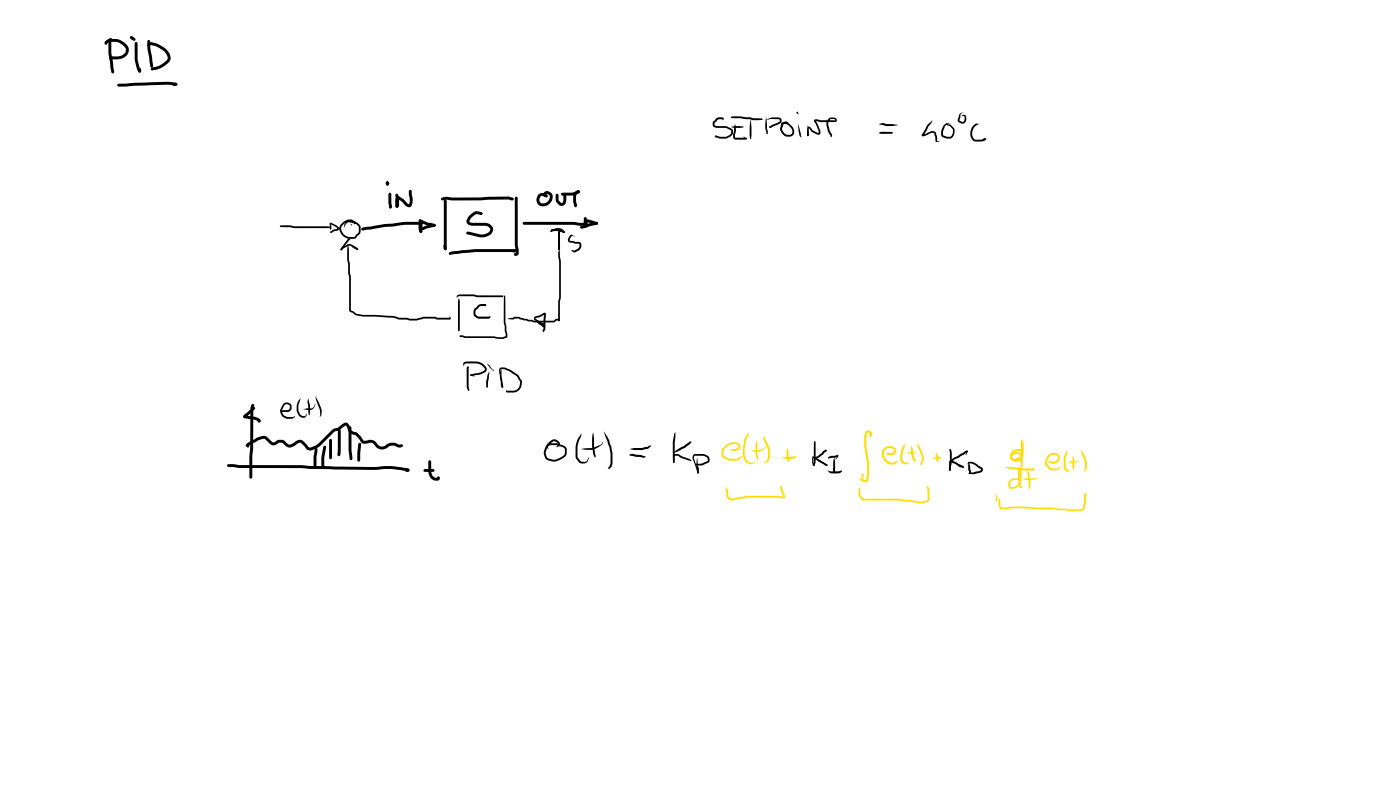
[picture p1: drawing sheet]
<svg xmlns="http://www.w3.org/2000/svg" width="337mm" height="190mm" viewBox="0 0 337 190" stroke-linecap="round" stroke-linejoin="round" font-family="sans-serif">
<g fill="#000">
<path d="M25.9 9.5a.52 .52 0 0 1 .9 .2 .48 .48 0 0 1-.5 .4 .48 .48 0 0 1-.5-.4z" fill-rule="evenodd"/>
<path d="M31.7 8.7l.6 .5-.4 .4-.5-.3z" fill-rule="evenodd"/>
<path d="M31.7 9l.2-.1 .5 .3 .2 .3-.1 .2-.2 .1-.6-.3-.1-.3z" fill-rule="evenodd"/>
<circle cx="26.4" cy="9.7" r=".35"/>
<circle cx="31.6" cy="9" r=".35"/>
</g>
<g fill="#000">
<path d="M25.3 9.9l.6-.4 .6-.1a4.1 4.1 0 0 1 3.8 1.2 2.04 2.04 0 0 1 .6 2.1 2.04 2.04 0 0 1-1.7 1.4l-2.6 .2-.4-.4 .4-.3h1.7a1.69 1.69 0 0 0 2-1.6v-.1a2.86 2.86 0 0 0-2.6-1.8h-1.4l-.5 .2-.1 .4a.43 .43 0 0 1-.5-.2 .43 .43 0 0 1 .1-.6zM26.3 13.7l.7-.1 .3 .3-.1 .3-.6 .1-.4-.4zM26.3 9.2a.45 .45 0 0 1 .7 .3l-.1 .2-.4 .1 .3-.1a34.1 34.1 0 0 0 .7 7.6l-.4 .4-.3-.4a25.8 25.8 0 0 1-.7-7.9zM32.5 10.2l.2-.1 .4 .3v4.1l.7 2.3-.2-.1 .3 .4-.3 .3-.5-.5-.7-2.3zM33.3 16.4l.2-.1a.65 .65 0 0 1 .4 .5 .65 .65 0 0 1-.3 .6l-.4-.3zM35.6 10.4a3 3 0 0 1 3.3 .7 3.7 3.7 0 0 1 2.1 2.8l-.2 .7a5.9 5.9 0 0 1-3.9 2.2l-.6 .1a.47 .47 0 0 1 .4-.7 5.1 5.1 0 0 0 3.5-1.9 1.99 1.99 0 0 0-1.2-2.3l-1.2-.8-1-.3-.6-.1-.3 .4-.4-.1-.1-.3zM35.5 9.7l.3-.1 .3 .3v1.7l.7 4.1-.1 .5-.2 .1-.4-.4-.6-3.8zM28.3 20.2l4.3-.3 7.6-.3 2.2 .3 .3 .3-.4 .4-2.1-.3-11.7 .5-.2-.1zM41.6 20.1l.7-.2 .4 .3-.3 .4-.6 .1-.2-.1zM172.1 28.5l.6-.3h.8a.37 .37 0 0 1 .4 .1 .37 .37 0 0 1-.1 .5l-.2 .1 .1-.3-1.1 .1-.8 .8v.6l.6 .2h2.2l1.5 .9a1.3 1.3 0 0 1-.6 1.7l-1.1 .4h-1.4l-.9-.3a.26 .26 0 0 1-.3-.1 .26 .26 0 0 1 .2-.3 .26 .26 0 0 1 .3 .1l-.2 .1 .3-.2 .7 .3 1.4-.1 .9-.4 .4-.4-.1-.7-1-.5-2-.1a1.08 1.08 0 0 1-1.3-.6 1.08 1.08 0 0 1 .6-1.4zM175.8 28.1l2.1-.1 3.2 .4 2.1 .1 .1 .1-.1 .2-2.1 .1-3.2-.5-2.1-.1v.1zM175.8 30.5l1.5-.2 1.5 .2-1.8 .2z"/>
<path d="M176.7 29.8l.2 1.2-.2 2 2.7 .1 .2 .2-.1 .2h-2.7l-.4-.2-.2-1zM178.7 32.8l.9 .5-.2 .2zM180.6 28.6l.1 3.8-.2 1-.2-.2-.1-.8v-1.8l.1-1.3zM182.9 28.6l.3-.1 .1 .1-.1 .2zM184.2 28.9l1.2-.6 1.6-.1a.79 .79 0 0 1 .9 .5 .79 .79 0 0 1-.4 1l-2.3 1-.4-.2 .2-.1 2.4-1.2 .1-.4-2.2-.2zM184.2 28.2l.4 3.4-.2 .7a6.6 6.6 0 0 1-.2-4.1zM185 30.4l.2 .1-.2 .2-.2-.2zM187.9 29.6l.4-.2h.9l1.2 1a1.53 1.53 0 0 1 .2 2.2 1.93 1.93 0 0 1-2.2-.1 1.93 1.93 0 0 1-.8-2l.1-.3a1.05 1.05 0 0 1 .7-.9 1.05 1.05 0 0 1 1.1 .3l-.5-.1-.6 .3-.2 .4-.2 .8a1.62 1.62 0 0 0 2.1 1.3l.4-.7-.4-.9-1.1-.9h-.9l-.1 .3 .2 .3a.38 .38 0 0 1-.4-.2 .38 .38 0 0 1 0-.4zM191.5 27l.1-.2 .2 .2-.1 .4zM191.9 29.8l.6 2.4 .1 .8-.4-.5zM191.5 27l.3-.1 .3 .6zM195.8 28.8l.5-.1 .9 .2h3.6l-.1-.2-1-.1-.6 .7 .3 1.9 .5 .9a.35 .35 0 0 1 .2 .5 .35 .35 0 0 1-.4 .2l-.8-1.5-.2-1.1v-1l.7-.9 1-.1a.57 .57 0 0 1 .7 .4 .57 .57 0 0 1-.3 .7h-3.7l-1.1-.2 .1-.1 1 2.2a.69 .69 0 0 1 .2 .7 .69 .69 0 0 1-.7 .5l-1.4-.7-.7-.9-.1 .1a2.35 2.35 0 0 1-.2 1.8 2.41 2.41 0 0 1-.1-1.9 .45 .45 0 0 1 .4-.4 .45 .45 0 0 1 .5 .4l.4 .6 1.5 .5-.1 .1v-.6l-.5-1.1-.6-1.2z"/>
<path d="M194.2 30l.2 2v.5l-.2 .2-.2-.2v-.5zM211.3 29.8l1-.2 3.5 .4a6.7 6.7 0 0 1-4.5-.2zM211.4 31.8l2.1-.1h.9l.2 .2-.2 .2-2.8-.1-.1 .2zM214.3 31.8l.1-.1 .1 .3-.1 .1zM214.2 31.7l.4 .2-.2 .2zM223 29.9l1.2-1-2 3.4-.2 .2-.1-.2 1.8-.7a1.04 1.04 0 0 1 1.5 1v1.3h.6l-.6 .2-.3-.1-.1-1.1-.3-.9-.6-.1-1.6 .8a.4 .4 0 0 1-.6-.1 .4 .4 0 0 1 .1-.6zM227 30l.7-.4h.9h-.4a1.52 1.52 0 0 0-1.2 1.3l-.3 .7v.9l.9 .3 .6 .1a.97 .97 0 0 0 .9-1.2l-.1-.8-.7-.6-.9-.3v-.2l.9 .1 .4 .2 .7 .8 .1 .8a1.55 1.55 0 0 1-.8 1.5 1.55 1.55 0 0 1-1.7-.1l-.6-.3-.2-.4 .1-1.2zM230.8 27.3l.8-.3-.3 .2a1.05 1.05 0 0 0-.5 1.2 .38 .38 0 0 0 0 .7l.6 .2 .4-.3v-1l-.3-.2-.2 .2a.38 .38 0 0 1 .1-.4 .38 .38 0 0 1 .5 0l.3 .3 .1 .8a.93 .93 0 0 1-1.2 .9l-.5-.2a.98 .98 0 0 1-.1-1.5zM234 30.1l.6-.4 .8 .1-.5 .2a2.36 2.36 0 0 0-1 2.9l.2 .5 .4 .2h1.4l.8-.3 .1 .2h-.5a.36 .36 0 0 1 .4-.4 .36 .36 0 0 1 .2 .6l-.9 .3h-1.1a1.19 1.19 0 0 1-1.3-.6 2.73 2.73 0 0 1 .4-3.3zM67.4 54.2l11.7 .2 .2 .2-.2 .2a48.2 48.2 0 0 1-9.3-.2l-2.3-.1-.2-.1zM67.3 54.3l.1-.1 .2 .1-.2 .2zM79.2 53.6l.5 .7-.1 .7-.1 .1-.2-.1z"/>
<path d="M79.5 53.5l.1 .1v1.4l-.1 .1-.2-.1v-1.4zM79.5 54.8l.1 .2-.1 .1-.2-.1zM79.5 53.5l1.4 .6 .5 .5a.34 .34 0 0 1 .4 .4 .34 .34 0 0 1-.5 .3l-1 .3-.6 .3-.4-.1 .9-.6 1.1-.4 .2 .2-2.1-1.2-.1-.2zM81.9 59.8l.7-.6 1.4-.6 1.1 .4 1 .9-.2 .2-2-1.1-1.2 .6-.6 .5h-.2zM83.7 58.8l.4 4.7v2.2l.2 .8v8.1l1.5 .8 1.3 .2 7.2 .3 1.7 .4 1.8 .1 .8 .2 1.8-.1a8.6 8.6 0 0 1 4.3-.4l.4 .2h3l-.1 .1v-.3a.35 .35 0 0 1 .4 .3 .35 .35 0 0 1-.3 .4h-3l-.5-.3a8.1 8.1 0 0 0-4.1 .4 4.8 4.8 0 0 1-2.7-.1h-1.9l-1.6-.5-7.3-.3-1.4-.2-1.5-1-.2-8.3-.2-.8v-1.7a13.8 13.8 0 0 1 0-5.2zM83.5 57.5a.3 .3 0 0 1 .4-.2 .3 .3 0 0 1 .2 .3v-.1l-1.9 2.5-.3 .1 .1-.6zM84.4 53.9l.3-.1-.3 .2 .2 .4-.3-.3zM82 53.8a2.22 2.22 0 0 1 3.4-.5l.1 .4-.4 .2v-.4l-.7-.3a2.53 2.53 0 0 0-2.2 1.2l-.2 .3a2.39 2.39 0 0 0 3.3 2.2l.9-1.1v-1.4l-.7-.6-1.7-.4-.5 .2-.6 1.1 .2-1.2a1.11 1.11 0 0 1 1.4-.5l1.5 .5 .6 .5 .3 .4v1.2a1.37 1.37 0 0 1-.8 1.1 1.2 1.2 0 0 1-1.6 .7 2.42 2.42 0 0 1-2.4-3.4zM85.7 59.9l.2-.2 .2 .2-.2 .2zM86.9 54.8l.9-.2 4.6-.8 4.6-.5h4.2l-.2 .3-.3-.6a.53 .53 0 0 1 .6-.2 .53 .53 0 0 1 .4 .5 .47 .47 0 0 1-.5 .7h-4.1l-4.5 .5-5.4 .9-.3-.1zM92.9 43.7h.5l.2 .4-.1 .2-.2 .1-.5-.3zM92.9 43.6l.4 .1 .2 .6a.41 .41 0 0 1-.5 .2 .41 .41 0 0 1-.3-.5z"/>
<path d="M93.5 46.4l.2-.1 .4 .3 .1 3.1-.4 .4-.3-.3-.1-.9zM95.3 47.2a.75 .75 0 0 1 1 .2l2 1.7 .2-1.1-.2-1.4 .1-.9h.5l.1 .9a2.97 2.97 0 0 1-.4 3.1l-.4 .1-.6-.3-1-1-1-.7 .2-.1-.1 2.1a.53 .53 0 0 1-.6-.1 .53 .53 0 0 1-.1-.6v-1.3zM95.1 46.6h.5l.3 .7v2.3a.45 .45 0 0 1-.7 .2l-.1-.2 .3-.4-.2 .1zM101 53.1l.6-.2 1.2 .6 1.6 .3 .3 .3a.74 .74 0 0 1-1.2 .2l-.9-.2-1.2-.5 .1-.2v2.2l-.3 .3-.3-.1zM101 55.3h.4l.1 .3-.1 .3-.5-.1-.1-.2zM100.8 52.8l.2-.1 .4 .3-.2 .3 .1-.1 .1 2.2-.1-.1 .2 .3-.3 .3-.4-.2-.2-.8zM101.4 54.7l.8-.4 2.1-.5 .3 .1 .1 .2-.2 .3-2.8 .9-.3-.1zM104.1 53.9l.3-.1 .3 .1-.1 .5-.2 .1-.3-.2zM106.1 47.6a3.9 3.9 0 0 1 2.7-.1l13.3-.3 1.3 .4a.51 .51 0 0 1-.3 .6 .51 .51 0 0 1-.6-.2l-13.3 .2-1.9-.2-1 .2-.2-.1zM106.7 58.8l.2-.1 .4 .3 .1 .8-.4 .3-.3-.3zM106.8 48h.5l.1 .3v11.5l-.4 .3-.3-.3zM112.9 51.8l1.5-1.1 1.4 .3 .2 .3-.3 .4-1.2-.3a3.1 3.1 0 0 0-1.7 1.7l.2 .3 .5 .1h3.2a1.59 1.59 0 0 1 1.6 .9 1.59 1.59 0 0 1-.3 1.8l-.1 .2a3.5 3.5 0 0 1-2.8 .6l-2.7-.7-.3-.3 .1-.3 .4-.1 2.7 .7a2.07 2.07 0 0 0 2.5-1 .96 .96 0 0 0-1.2-1.1h-2.8a1.25 1.25 0 0 1-1.6-1.3z"/>
<path d="M123.9 47.3h.5l.1 .3v11.1l.2 1.5a.83 .83 0 0 1 0 .9 .83 .83 0 0 1-.8 .4l-.3-.1a.48 .48 0 0 1 .5-.6l-.1 .1-.2-2.2zM125.7 53.4l12.2-.1 3 .4-.3 .1-.1-.6a.46 .46 0 0 1 .6-.2 .46 .46 0 0 1 .2 .6v.2a.55 .55 0 0 1-.3 .5 .55 .55 0 0 1-.7-.1l-2.4-.2h-11.9l-.3-.1zM129.4 46.7l.6-.3h.6l.9 .4 .2 .3-.4 .4-.9-.5-.5 .2a1.09 1.09 0 0 0 .1 1.5v.1a1.5 1.5 0 0 0 1.6-.4 1.5 1.5 0 0 0 .4-1.6l-.6-.2-.5 .6a.72 .72 0 0 1-.3-.7 .72 .72 0 0 1 .6-.6 1.51 1.51 0 0 1 1.6 .9 1.51 1.51 0 0 1-.3 1.8 1.87 1.87 0 0 1-1.9 1 1.87 1.87 0 0 1-1.6-1.3v-.6zM132.5 55.2l.6-.2a2 2 0 0 1 2.7 .8 .47 .47 0 0 1-.5 .1 .47 .47 0 0 1-.3-.4l-.4-.2h-.7l-1.4 .5-.1-.2zM133.7 46.6h.5l.1 1.5 .6 .7 .4-.2 .1-.6v-.9l-.4-.2v-.5l.5-.1 .5 .4 .1 1.3a1.13 1.13 0 0 1-.5 1.3 1.13 1.13 0 0 1-1.4-.2l-.6-.9zM133.5 55.1h.9zM134.4 55.1a1.93 1.93 0 0 1 .2 1.6v3.3l-.2 .2-.3-.2v-3.3a1.93 1.93 0 0 1 .3-1.6zM132.4 55.4l.4-.3h1.3l1.3 .3 .4 .4a.6 .6 0 0 1-.9 0l-.8-.3h-1.3l-.3 .2-.2-.2zM135.3 46.4l2.2-.1 1.3-.4v.3v-.4l.2-.1 .4 .4-.4 .4-1.5 .5h-1.9l-.3-.1zM137.2 56.4h.3l.9 .5-1-.2-.4 .7v.4l2.3 .3 .3 .3a1.44 1.44 0 0 1-.5 1.8l-1 .4-.5-.2a.2 .2 0 0 1-.3-.1 .2 .2 0 0 1 .2-.3 .2 .2 0 0 1 .2 .1l.3 .1 1-.5 .3-.5v-.5l-2-.4a.76 .76 0 0 1-.8-.5 .76 .76 0 0 1 .3-.9zM138.2 46.1l.2-.2a.46 .46 0 0 1 .6-.2 .46 .46 0 0 1 .3 .6l-.4 .1h.2l-.6 .5v1.3l.2 1.2-.3 .4a1.84 1.84 0 0 1-.6-1.6v-1.3zM140.5 52.8a6.1 6.1 0 0 1 3.2 .6l-.1 .5a1.59 1.59 0 0 1-1.6-.3l-1.1-.2 .1-.2a1.43 1.43 0 0 1-.3 1.6 1.44 1.44 0 0 1-.4-1.6z"/>
<path d="M140.4 52.2h.5l.1 .3v1.9l-.3 .4-.4-.4zM139.5 54.3l3.8-1 .3 .1 .1 .3-.2 .3-3.2 .8a.49 .49 0 0 1-.6 .1 .49 .49 0 0 1-.2-.6zM84.7 59.3l1.4 .6-.2 .2zM107.9 60.7l1.1-.3 5.3-.6h9.7l.4 .4-.4 .3-10 .1-5.8 .6-.2-.1zM109.9 70.9l.6-.2h3.3l1.1 .3h5.8l.3 .3-.2 .1-.1-.1-5.8 .1-1.1-.2h-3.3l-.5 .1-.2 .4v-.5zM110.3 78.1l.1 1.4-.1 .1zM110.3 71.6a27.4 27.4 0 0 1 .2 6.7l-.2 1.3-.2-.5v-4.3a6.7 6.7 0 0 1 .2-3.2zM116.1 73.3l.2-.1a.34 .34 0 0 1 .3-.2 .34 .34 0 0 1 .3 .3 .44 .44 0 0 1-.8 0zM114.9 73.4l.7-.4h1l.3 .3-.3 .2-1.2 .1-.9 .8-.2 1 .2 .3 .6 .4h2.5a.21 .21 0 0 1 .3-.2 .21 .21 0 0 1 0 .4l-.5 .3h-2.2a1.51 1.51 0 0 1-1.4-1.2 1.51 1.51 0 0 1 .8-1.7zM121 70.9l.5 .3-.3 .1zM110.5 80.6h.7l.7 .2h6.8l1.2 .2 1.7-.1-.5-3.5v-5.7l.2-.7 .2 .7v5.7l.5 2.9a.92 .92 0 0 1-.9 1.1h-1.3l-1.2-.2h-6.7l-1.4-.3zM123.1 60.1l.9-.3 .4 .4-.3 .3-.7 .2-.2-.1z"/>
<path d="M128.5 76.2l2.2-1a.42 .42 0 0 1 .5 .1 .42 .42 0 0 1 0 .4l-.1 3.4-.5 .6a.44 .44 0 0 1 0-.7l.1-2.4 .1-1.1h.1l-1.2 .7-1 .2v.3l1.2 .6a.96 .96 0 0 1 1 1.2l-.3 .1-.3-.2a3.1 3.1 0 0 1-1.5-1.6l1.9 1.3-2.2-1.2-.2-.5zM122.2 76.4l1.1-.1 .4-.2h1l1.4 .5 2.3 .4h4.8a.97 .97 0 0 1 1.1-.4h.1a.23 .23 0 0 1 .2 .4 .23 .23 0 0 1-.4-.1l.1 .1h-.5l-.7 .5h-4.6l-2.5-.5-1.3-.5h-1l-.4 .3-1.1-.1zM134.4 60.3l.2-.1v1.3l.2 1.3v8.7a11.5 11.5 0 0 0-.2 4.2v1.3l-.2 .2-.2-.2v-1.3a11.7 11.7 0 0 1 .2-4.2v-8.5l-.2-1.6zM60.6 97.1h.4l.1 .4a7.2 7.2 0 0 0-.2 3.2l-.3 13.9-.3 .4-.4-.4 .3-13.9a6.5 6.5 0 0 1 .4-3.6zM58.7 99.7l2.3-2 .4 .4-.2 .2-2.1 1.9-.2-.4 1.5 .2a2.07 2.07 0 0 1 2.3 1.2l-.4 .4-.3-.1v-.5v.2l-.9-.4-1.7-.2a.66 .66 0 0 1-.9-.7zM68.1 97a1.18 1.18 0 0 1 2 .6 1.11 1.11 0 0 1-.6 1.3l-1.5 .1-.5-.5h1.8l.4-.4-.1-.7a.8 .8 0 0 0-1.3 .1l-.5 1.2 .4 1 .9 .5h1.2l.5-.2a.5 .5 0 0 1-.1 .5 .5 .5 0 0 1-.5 .1l-1.4-.1-1.1-.7-.4-1.2zM72.2 95.7v.3a3.7 3.7 0 0 0 0 3.6l.5 .3 .5 .1 .6-.6-.4 .8-.7 .2a1.89 1.89 0 0 1-1.4-1.9 3.2 3.2 0 0 1 .9-2.8zM72.9 98.3l1.9-.2a1.13 1.13 0 0 0 .9-1.1 1.37 1.37 0 0 1-.9 1.5zM74.1 95.7l.4 1.8-.2 2.3-.4-3.2zM75.9 95l1.4 3.5v1.2l-.4 .4v-1.6l-1-2.5zM111.5 87.1l.6-.2 2.4-.1a2.21 2.21 0 0 1 2.4 2.2v.2a3.8 3.8 0 0 1-2.8 1l-.9 .1-.2-.2 .2-.2a6.9 6.9 0 0 0 3.2-.9l.2-.4a2.51 2.51 0 0 0-2.1-1.3h-2.3a.62 .62 0 0 0-.7 .7l-.2-.5zM112.6 92.9l.2 .9-.1 .1-.2-.1z"/>
<path d="M112.3 88.1a.25 .25 0 0 1 .4 0 .25 .25 0 0 1-.1 .4l-.1-.2 .2 .1-.1 4.6 .2 .7-.1 .2-.5-.9zM113.2 90l.9 .4-1-.2zM113 90.1l.2-.2 .2 .2-.2 .2zM117 92.5l.3 .5-.2 .1-.2-.1zM117.1 87.5l.5 .2 1.2 1.4-.9-.7zM117.5 89.2v1.6l-.2 2.2-.2 .1a3.2 3.2 0 0 1 0-2.3zM120.6 88.7v1.7l.4 2.6-.2 .2-.4-.5-.2-2.3v-1zM120.1 88.5l.3-.2a4.2 4.2 0 0 1 3.4 1.3l.8 .6 .8 1.2v1.2a2.06 2.06 0 0 1-1.9 1.7h-1.7a.22 .22 0 0 1-.2-.4 .22 .22 0 0 1 .3 0h1.6a1.63 1.63 0 0 0 1.4-1.4l.1-.9-.7-1.1-.8-.6a4.5 4.5 0 0 0-3-1.2l-.2 .1v.7l.6 3 .1 .5-.2 .2-.2-.2 .1-.6-.7-2.8zM120.7 92.8l.3 .2-.1 .2-.3-.2zM54.7 111.6l17.9 .1 2.4 .3 15.2 .2 3.9-.2 3.9 .5 .4 .4-.3 .4-.4-.3 .1 .2-3.7-.5-3.9 .2-15.2-.2-2.4-.3h-15l-2.7-.2-.3-.4zM59.3 106.6l.9-.5 .2-.4 .7-.1a3.9 3.9 0 0 1 2.8-.8l1.7 1.5 1.2-.6a2.01 2.01 0 0 1 2.4 .9 1.07 1.07 0 0 0 1.5-.3l.3-.3a1.38 1.38 0 0 1 2.1 .1l1 1.2 .5 .2a4.5 4.5 0 0 0 2.3-1.3l3-3 1.3-.5 1.3-.9a.98 .98 0 0 1 1.1-.2 .98 .98 0 0 1 .5 .9l.4 .9 1.4 .6 1 1 .5 .9 2.1-.2 .7 .3 .5 .7a1.51 1.51 0 0 0 2.5-.1l.8-.2h.8l1.1 .4 .6-.1 .4 .4-.2 .3-.6 .1-1.4-.4h-.9a2.63 2.63 0 0 1-3 .6l-1.1-1.2-.9-.1a2.05 2.05 0 0 1-1.8 .1l-.9-1.3-.8-.7a2.23 2.23 0 0 1-1.5-.9l-.7-1.4-1.5 1.1-1.3 .5-3.2 3.2a3 3 0 0 1-3.4 1l-1.4-1.6-.7 .1a2.28 2.28 0 0 1-2.8 .8l-.9-.9h-.9a1.43 1.43 0 0 1-2.1 .2l-1.4-1.2a3.6 3.6 0 0 0-2.2 .9l-.6 .1 .2-.2-.2 .3-1 .7v-.4l.2 .4-.1 .2a.5 .5 0 0 1-.6-.1 .5 .5 0 0 1 .1-.7zM75.7 107.6h.5l.1 .3-.2 4.1-.4 .3-.3-.3v-2.4z"/>
<path d="M77.8 107.1l.5 .1 .1 .2-.4 2.5 .1 2.4-.4 .4-.2-.1-.2-.5-.1-2zM79.2 105.5h.5l.1 .3v4.2l-.3 .3-.4-.3zM81.3 103.2h.5l.1 .2v5.2a.83 .83 0 0 1-.5 1l-.3-.3zM83.9 102.5l.2-.1 .4 .3v5.4l.2 2.1-.3 .4-.4-.4-.2-2.1zM86.2 106.4l.5 .1 .1 .2-.2 3.9-.4 .3-.3-.3v-2zM97.4 112.8l.9-.1a.46 .46 0 0 1-.4 .7 .46 .46 0 0 1-.5-.6zM101.9 112.8l2.2-.1 .4 .3-.4 .4h-2l-.3-.4zM103.1 110.7l.2-.1 .4 .3v2.3a1.47 1.47 0 0 0 1 1.6h.5h-.2l.2-.3a.46 .46 0 0 1 .5 .3 .46 .46 0 0 1-.2 .6l-.8 .1a2.12 2.12 0 0 1-1.7-2.3zM131.9 106.3a1.46 1.46 0 0 1 1.5-.7 1.46 1.46 0 0 1 1.2 1.2l-.2 .4-.7 .2 .5-.6-.4-.5a.79 .79 0 0 0-1.1-.1 3.7 3.7 0 0 0-1.5 2.4v.4l.4 1a3.3 3.3 0 0 0 4.1-.9l.1-1.2-.7-.6-1.3-.4h-1.4l-.7 .3v.3l.2 .2a.33 .33 0 0 1-.4-.1 .33 .33 0 0 1 0-.3 .92 .92 0 0 1 1.1-.8h1.4l1.8 .7 .4 .5v1.1a1.89 1.89 0 0 1-1.6 1.7 2.96 2.96 0 0 1-3.6-.5l-.3-1.5 .5-1.3zM139.7 107.9l.3-.1a8.9 8.9 0 0 0 4.1-.9l.6-.3 .2-.4v.4a4.7 4.7 0 0 1-5.1 1.3zM139.7 104.1v.6a7 7 0 0 0-.9 3.1v2l.7 1 1.4 .1 .6-1 .1 .1-.5 1.1-1.2 .3-.7-.3-.8-1.1a8.8 8.8 0 0 1 .4-4.3zM142.6 103.9l.2 1.2v2.2l.4 2.2-.2 .4-.4-.9-.3-1.8 .1-2.1z"/>
<path d="M145.1 103.7l1 1.4 .5 1.2a8.6 8.6 0 0 1 .4 5.9l-.4 .4h-.3l-.2-.2 .4-.4a8 8 0 0 0 .1-4zM151.4 109.2l.5-.2 2.1 .3 1.2 .4-.6 .3-1.7-.3-1.3-.3-.2 .1zM151.4 107.8l.9-.2h2.1l1.8-.5a.21 .21 0 0 1 .3 .1 .21 .21 0 0 1-.2 .2l-.8 .5a7.5 7.5 0 0 1-4.1 0zM161.9 109.2l1.2-.1 .7 .5 1.9 .6 .5 .5-.6-.1-1.8-.6-.8-.5h-.8l-.1 1.5-.2 .2zM162.3 108.4l3.5-2.3h.4l-.4 .6-1 .8-2.4 1.2-.2 .4zM162.2 104l.3-.1-.3 2.4v4.7l-.2 .2-.2-.2-.1-4.7zM167.3 111.6l.1-.1 .2 .1-.2 .1zM167.3 111.5h.5l-.4 .2zM167.6 110l.4 2.7v.9l-.2 .2-.2-.2-.2-1.8zM166.7 109.2l2.2-.1a1.51 1.51 0 0 1 1.7 1.5l-.3 .6-1.4 .5-1.5 .1-.1-.2 .2-.2h1.2l1.3-.6 .1-.6-.2-.3-.7-.4h-2.2l-.2 .7 1.2 3.4-.3 .2-1.2-3.7zM195.3 109.7l.9 .2 2.7 1.9a.57 .57 0 0 1-.8-.2l-1.3-.7-1.4-.9 .1-.1 .2 2a.82 .82 0 0 1-.5-1.1zM195.7 106h.2l.2 .2h-.2l.2 .2v4.6l-.5 1-.2-.3 .2-.7z"/>
<path d="M196 109.8l1.5-.9 .5-.6 .7-.3v.4l-.2-.1 .2 .1-.9 .8-1.5 .9 2.6 1.5v.3h-.3l-1.6-1.2-.9-.2-.2-.4zM198.9 113l.9 .2h1.8l.7-.2a.56 .56 0 0 1-.1 .6 .56 .56 0 0 1-.6 .1h-1.9zM199.1 109.8l.5-.2 1.7-.3 .3 .2-.7 .9 .4-.8v.1l-.4 .2-1.7 .2-.1 .1zM200.2 112.5l.5 .7-.1 .2-.2-.1zM200.5 110l.2 .9 .1 1.7-.1 .7-.2 .1-.1-.1-.1-.7v-1.7zM228.3 110.7l.5-.1 2 1.2 .5 .1a.27 .27 0 0 1 .4 .2 .27 .27 0 0 1-.4 .2l-.7-.1-2-1.3-.1 2-.3 .2v-2.1zM228.3 107.9v.2zM228.3 107.9l.1 .1zM228.3 107.9l.4 .3 .1 .6v2.5l-.3 1.7-.2 .1-.1-.1-.1-.6 .2-1.2zM228.9 110.3l3.3-2a.23 .23 0 0 1 .3 0 .23 .23 0 0 1 .1 .3l-3.6 2.2 2.2 1 .5 .3-.1 .3-.7-.5-2.1-.8-.2-.4zM232.3 108.3l.4 .2-.5 .8zM233 111.4l.4 1.9-.2 .5-.4-1.2z"/>
<path d="M232.7 111a2.24 2.24 0 0 1 2.3 .6l.4 .4a.87 .87 0 0 1 .9 .9l-.2 .4-.7 .3-1.4 .3-1.1-.1-.1-.1 .1-.1 2.4-.4 .4-.2 .1-.2-1.4-1.1-1.4-.4a2.68 2.68 0 0 0 .2 2.2l.2 .1-.2 .1-.4-1.1zM233.2 113.4l.2 .2-.1 .1-.2-.1z"/>
<circle cx="93.1" cy="43.9" r=".35"/>
<circle cx="143.4" cy="53.7" r=".35"/>
<circle cx="124" cy="60.2" r=".35"/>
<circle cx="130.7" cy="79.5" r=".19"/>
<circle cx="98.1" cy="112.9" r=".35"/>
<circle cx="195.6" cy="111.8" r=".2"/>
</g>
<g fill="#fd0">
<path d="M173.9 107.5a3.1 3.1 0 0 1 3.5-1.1l.4 .4a1.14 1.14 0 0 1-.2 1.3 1.14 1.14 0 0 1-1.2 .2l-.5-.1-.4-.3h1.3l.5-.3 .3-.4-.6-.5a2.74 2.74 0 0 0-2.5 .9l-.6 .7v1l.6 .5 .9 .4h1.7l1.1-.5a.19 .19 0 0 1 .1-.3 .19 .19 0 0 1 .2 .2 .19 .19 0 0 1-.1 .2l-1 .8-1.9 .1-1.2-.5-.7-.5a1.95 1.95 0 0 1 .3-2.2z"/>
<path d="M180 104.1v.3z"/>
<path d="M179.7 104.3l.2-.2 .2 .1-.7 1.3-.2 .9a5.7 5.7 0 0 0 .3 4.2l1.2 .6 .4-.1 .4-.3a.87 .87 0 0 1-1.3 .7l-.9-.5a4.4 4.4 0 0 1-.5-4.1l.2-1.4z"/>
<path d="M182 105.8l.1 3.2 .2 1.3-.1 .2-.3-.6a6.1 6.1 0 0 1 .1-4.1z"/>
<path d="M180.4 108.3l.4-.1a5.1 5.1 0 0 0 2.7-.5l.7-.6-.6 .8a3.1 3.1 0 0 1-3.2 .4z"/>
<path d="M183.7 104.6l.3 1 .7 1.2a5.4 5.4 0 0 1 .3 3.5l-.5 .7a.36 .36 0 0 1-.4 .2 .36 .36 0 0 1-.3-.2l.4-.2 .4-.8v-1.5l-.3-1.5-.7-1.3z"/>
<path d="M189.3 107.6l.2 .7 .1 1.3 .2 .9-.1 .5h-.3l-.1-.2a5.1 5.1 0 0 1 0-3.2z"/>
<path d="M187.9 110l3.3-.4 .3 .1-.2 .2a4.5 4.5 0 0 1-3.4 .1z"/>
<path d="M208.2 103.6l.6-.2 .6 .4a.64 .64 0 0 1 .1 .9l-.1 .3-.5 .1 .3-.9-.4-.3-.3 .1-.2 .5v2.7l.2 1.8a13.9 13.9 0 0 1 .2 5.9v.5a.85 .85 0 0 1-1.4 .2l-.5-.2-.1-.5 1.3 .4 .3-.4a16.2 16.2 0 0 0-.5-7.3v-3z"/>
<path d="M207.3 113.9a.19 .19 0 0 1 .3-.1 .19 .19 0 0 1 0 .3l-.1 1 .7 .8-1-.7-.1-.8z"/>
<path d="M212.5 107.7a1.86 1.86 0 0 1 3 .4 1.04 1.04 0 0 1-1.1 1.2h-.8l-.7-.3 .7-.2h1.1l.2-.3a.34 .34 0 0 0 .2-.3 .34 .34 0 0 0-.2-.3 1.56 1.56 0 0 0-2.2 .4 1.56 1.56 0 0 0 .3 2.2l1.3 .6h.6l1.1-.4-1.1 .9h-.9l-.8-.4a2.27 2.27 0 0 1-.7-3.5z"/>
<path d="M217.4 106.7a1.24 1.24 0 0 1-.2 1.4l-.3 2.1a1.02 1.02 0 0 0 1 1l.6-.2-.3 .4a1.24 1.24 0 0 1-1.8-1.2l.3-2.2z"/>
<path d="M219 107.2l.4 .6 .4 2.2 .2 .5 .4 .1-.4 .2a.91 .91 0 0 1-.8-1.1l-.2-.7z"/>
<path d="M218 108.8l.8-.2 .7 .2 .8-.1-.8 .4z"/>
<path d="M220.6 106.5l1.4 3.1v1.2l-.4 .7-.3 .2-.2-.1 .4-.9 .1-1.1-1-2.4z"/>
<path d="M225 108.6l.5 .9v1a.23 .23 0 0 1 .1 .4 .23 .23 0 0 1-.3 0l.1-.1-.1 .1-.2-.2-.2-1.4z"/>
<path d="M224.3 110l1.7-.3 .2 .3-.2 .2h-1.9z"/>
<path d="M245.5 105.8l.3 .1 .2 .5 .1 2.4a2.03 2.03 0 0 1-3.2 1.4 1.07 1.07 0 0 1 .9-1.5 1.31 1.31 0 0 1 1.6 .2 1.31 1.31 0 0 1 .1 1.7 1.81 1.81 0 0 1-2.4-.2 1.78 1.78 0 0 1 .5-2.2 1.78 1.78 0 0 1 2.2 0l.1 .6-.1-.3-.3-.2a1.53 1.53 0 0 0-2.2 1.5l.4 .6h1.1a.69 .69 0 0 0 .6-.7 .69 .69 0 0 0-.7-.7l-.7 .1-.7 .3 .1 .7a1.94 1.94 0 0 0 2.3-1.2v-2.2z"/>
<path d="M245.5 105.8h.3l.1 .2-.1 6.1-.2 .2-.2-.2z"/>
<path d="M241.7 112.3l.9-.2 3.7 .4 2.2-.1 .2 .2-.5 .4h-1.9l-3-.3z"/>
<path d="M248.6 112.5l.1 .1-.1 .2-.2-.2z"/>
<path d="M248.4 112.6l.2-.1 .1 .2-.9 .6z"/>
<path d="M245 112.2h.3l.1 .3a5.4 5.4 0 0 1-.5 4.2l-.1 .2a2.29 2.29 0 0 1-1.9 .5 1.37 1.37 0 0 1-.5-1.5 1.37 1.37 0 0 1 1.3-1l1 .1a.65 .65 0 0 1 .5 .8l-.4-.5a1.9 1.9 0 0 0-1.9 .5l-.1 .7 .2 .5h.8l.8-.4a4.6 4.6 0 0 0 .6-3.4z"/>
<path d="M245 112.2h.2l.2 .2-.2 .5v2.2l.4 2-.1-.1h.1a.23 .23 0 0 1-.2 .3 .23 .23 0 0 1-.2-.3l-.5-1.9v-2.2z"/>
<path d="M247 112.8l.4 .9 .3 1.8v1.7l-.2 .3-.2-.2h.2l-.6-3.9z"/>
<path d="M245.8 115.1l3.8-.3-1.4 .5h-1.3z"/>
<path d="M252 109.4a1.58 1.58 0 0 1 2.7 .3 1.5 1.5 0 0 1-1 1.6 1.5 1.5 0 0 1-1.8-.6l.6 .1a1.48 1.48 0 0 0 1.7-.4l.1-.7-.1-.2a1.58 1.58 0 0 0-2.4 1.2l-.1 .8 .8 .9 1.5 .2 1.1-.6-.2 .4-.7 .5-1.2 .1a2.02 2.02 0 0 1-1.7-1.4 2.02 2.02 0 0 1 .7-2.2z"/>
<path d="M256.4 108.3l.1 .4a7.1 7.1 0 0 0-.3 3.6l.4 .7 .7-.1-.7 .5-.6-.5a5.2 5.2 0 0 1 .2-4.2z"/>
<path d="M257.8 109.5l.4 .7v2.1l-.2 .5-.2-.5z"/>
<path d="M256.8 110.9h1.5l1.1-.5 .1 .1a1.8 1.8 0 0 1-2.4 .6z"/>
<path d="M259.9 108.1l.6 .9 .7 1.8 .1 1.6a.69 .69 0 0 1-.8 .7l.3-.6v-1.4l-.8-2.1z"/>
<path d="M206.8 117v1.9l.7 .9h8.6l5.2 .7 1.8-.5-.1 .1v-2.5l-.2-.6 .2-.3 .4 .8v2.7l-.7 .5-1.8 .2-4.8-.7h-8.6l-.4-.2-.7-1v-1.3z"/>
<path d="M239.3 118.6l.4 .6v1l.2 .4-.5-.4z"/>
<path d="M240.2 119.9l.3-.1v1.5l.2 .7 2.7-.3h3l6.8 .2 4.2 .5h2.3l.7-.4 .2-1.2v-1.9l.4-.4 .2 .2-.4 3.5-.3 .3-.8 .3h-2.5l-4-.5-6.8-.2-5.8 .2-.3-.2-.2-.7v-1.2z"/>
<path d="M261 118.5l.2 .2-.2 .2-.2-.2z"/>
<path d="M260.8 118.7l.2-.2 .2 .2-.2 .2z"/>
<path d="M174.6 117l.4 .8 .2 1.6a1 1 0 0 0 1.2 .3l3.3-.6h7.5l1.1 .2-.6-1.3-.1-1.1a.21 .21 0 0 1 .2-.3 .21 .21 0 0 1 .1 .4l.8 2a.52 .52 0 0 1-.1 .6 .52 .52 0 0 1-.6 .1l-.8-.2h-7.5l-2.9 .6a1.48 1.48 0 0 1-2.2-1.1l-.2-1.6z"/>
</g>
</svg>
